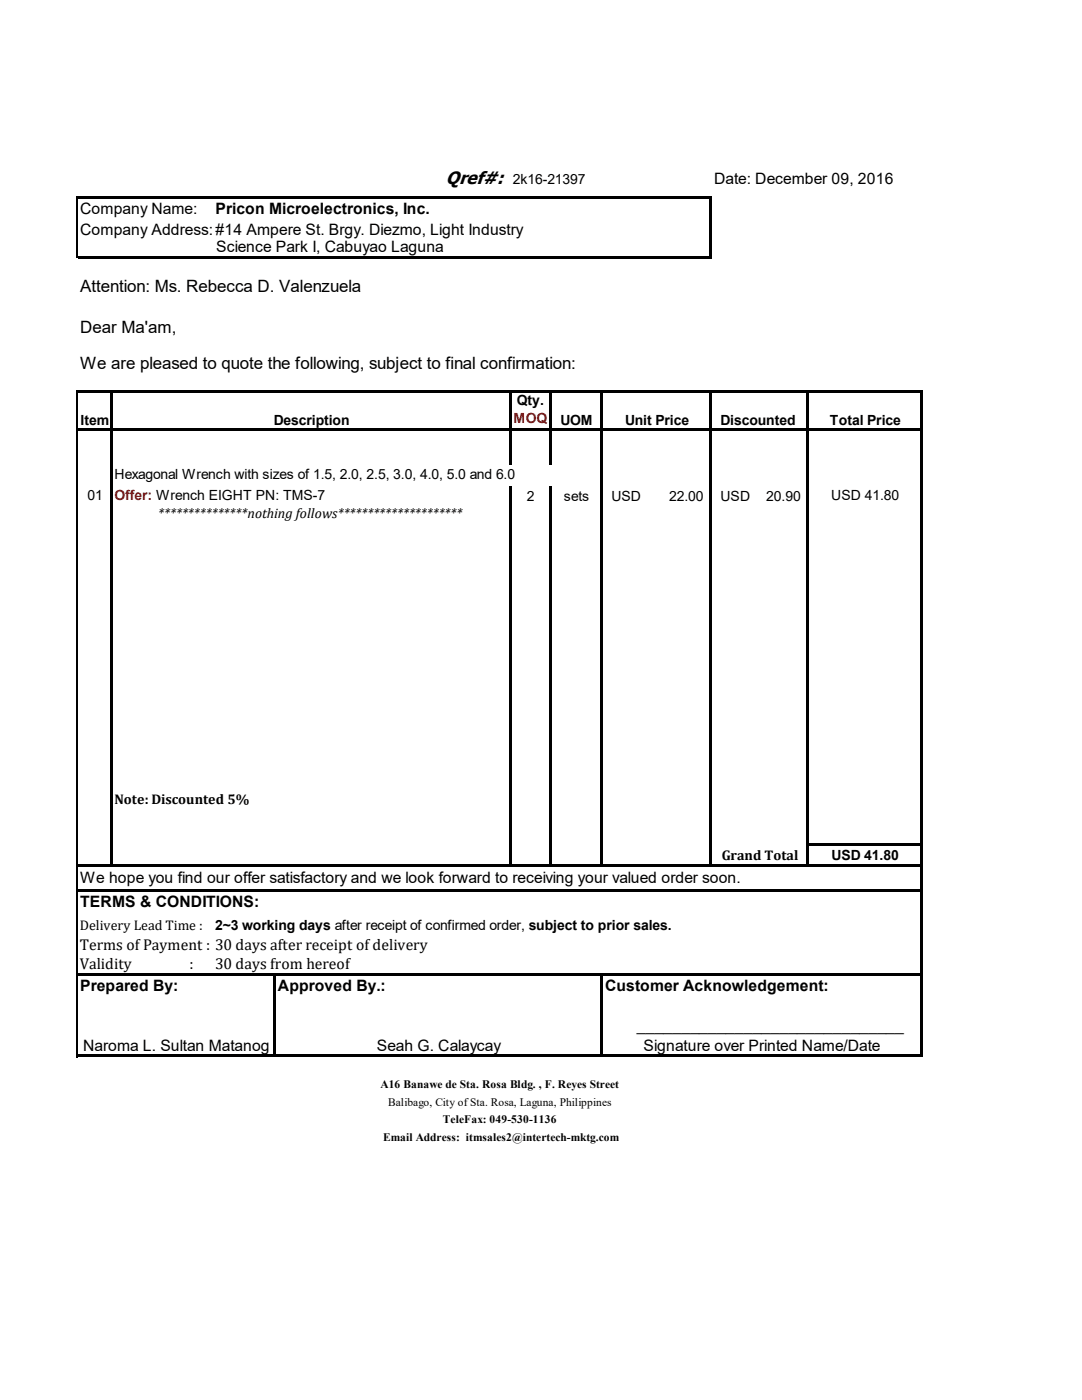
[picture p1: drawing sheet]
<svg xmlns="http://www.w3.org/2000/svg" width="216mm" height="279mm" viewBox="0 0 216 279" stroke-linecap="round" stroke-linejoin="round" font-family="sans-serif">
<defs><g id="words">
<text font-size="3.6" x="89" y="36.7">Qref#:</text>
<g font-size="3.4">
<text x="16" y="58.3">Attention: Ms. Rebecca D. Valenzuela</text>
<text x="16" y="66.5">Dear Ma'am,</text>
<text x="16" y="73.6">We are pleased to quote the following, subject to final confirmation:</text>
</g>
<g font-size="3.1">
<text x="142.5" y="36.7">Date: December 09, 2016</text>
<text x="16" y="42.7">Company Name:</text>
<text x="16" y="46.8">Company Address:#14 Ampere St. Brgy. Diezmo, Light Industry</text>
<text x="43" y="42.7">Pricon Microelectronics, Inc.</text>
<text x="43.1" y="50.3">Science Park I, Cabuyao Laguna</text>
<text x="16" y="176.3">We hope you find our offer satisfactory and we look forward to receiving your valued order soon.</text>
<text x="16" y="181">TERMS &amp; CONDITIONS:</text>
<text x="15.9" y="189.6">Terms of Payment : 30 days after receipt of delivery</text>
<text x="15.9" y="193.5">Validity</text>
<text x="16" y="197.7">Prepared By:</text>
<text x="37.8" y="193.5">:</text>
<text x="42.9" y="193.5">30 days from hereof</text>
<text x="55.5" y="197.7">Approved By.:</text>
<text x="120.7" y="197.7">Customer Acknowledgement:</text>
<text x="16.6" y="209.7">Naroma L. Sultan Matanog</text>
<text x="75.2" y="209.7">Seah G. Calaycay</text>
<text x="127.1" y="205.8">______________________________</text>
<text x="128.4" y="209.7">Signature over Printed Name/Date</text>
</g>
<g font-size="2.8">
<text x="102.4" y="36.7">2k16-21397</text>
<text x="103.1" y="80.9">Qty.</text>
<text x="16.1" y="84.8">Item</text>
<text x="54.6" y="84.8">Description</text>
<text x="111.8" y="84.8">UOM</text>
<text x="124.7" y="84.8">Unit Price</text>
<text x="143.8" y="84.8">Discounted</text>
<text x="165.6" y="84.8">Total Price</text>
<text x="22.9" y="95.5">Hexagonal Wrench with sizes of 1.5, 2.0, 2.5, 3.0, 4.0, 5.0 and 6.0</text>
<text x="17.4" y="99.8">01</text>
<text x="105.2" y="99.9">2</text>
<text x="112.5" y="99.9">sets</text>
<text x="122" y="99.9">USD</text>
<text x="133.5" y="99.9">22.00</text>
<text x="143.8" y="99.9">USD</text>
<text x="152.9" y="99.9">20.90</text>
<text x="165.9" y="99.8">USD 41.80</text>
<text x="31.6" y="103.4">***************nothing follows*********************</text>
<text x="22.9" y="160.4">Note: Discounted 5%</text>
<text x="144" y="171.6">Grand Total</text>
<text x="165.9" y="171.6">USD 41.80</text>
<text x="15.9" y="185.6">Delivery Lead Time :</text>
<text x="42.9" y="185.5">2~3 working days after receipt of confirmed order, subject to prior sales.</text>
</g>
<g font-size="2.8" fill="#f00">
<text x="102.4" y="84.4">MOQ</text>
<text x="22.9" y="99.8">Offer: Wrench EIGHT PN: TMS-7</text>
</g>
<g font-size="2.3">
<text x="75.9" y="217.1">A16 Banawe de Sta. Rosa Bldg. , F. Reyes Street</text>
<text x="77.5" y="220.6">Balibago, City of Sta. Rosa, Laguna, Philippines</text>
<text x="76.5" y="227.8">Email Address: itmsales2@intertech-mktg.com</text>
<text x="88.4" y="224.2">TeleFax: 049-530-1136</text>
</g>
</g></defs>
<path d="M15.4 39.2v12.4M15.4 77.8v133.2" fill="none" stroke="#000" stroke-width=".34"/>
<g fill="#000">
<path d="M15.6 39.2h126.5v.5h-126.5zM15.6 51.1h126.5v.5h-126.5zM141.6 39.7h.5v11.9h-.5zM15.6 77.8h168.5v.5h-168.5zM15.6 85.5h168.5v.5h-168.5zM101.5 78.3h.5v14.4h-.5zM109.6 78.3h.5v14.4h-.5zM15.6 172.4h168.5v.5h-168.5zM15.6 177.5h168.5v.6h-168.5zM22 78.3h.5v94.6h-.5zM101.5 97h.5v75.9h-.5zM109.6 97h.5v75.9h-.5z"/>
<path d="M119.8 78.3h.5v94.6h-.5zM141.6 78.3h.5v94.6h-.5zM161 78.3h.5v94.6h-.5zM161.5 168.2h22.6v.5h-22.6zM15.6 194.2h168.5v.5h-168.5zM15.6 210.5h168.5v.5h-168.5zM54.5 194.7h.5v16.3h-.5zM119.8 194.7h.5v16.3h-.5zM183.6 78.3h.5v132.7h-.5z"/>
</g>
<use href="#words"/>
</svg>
